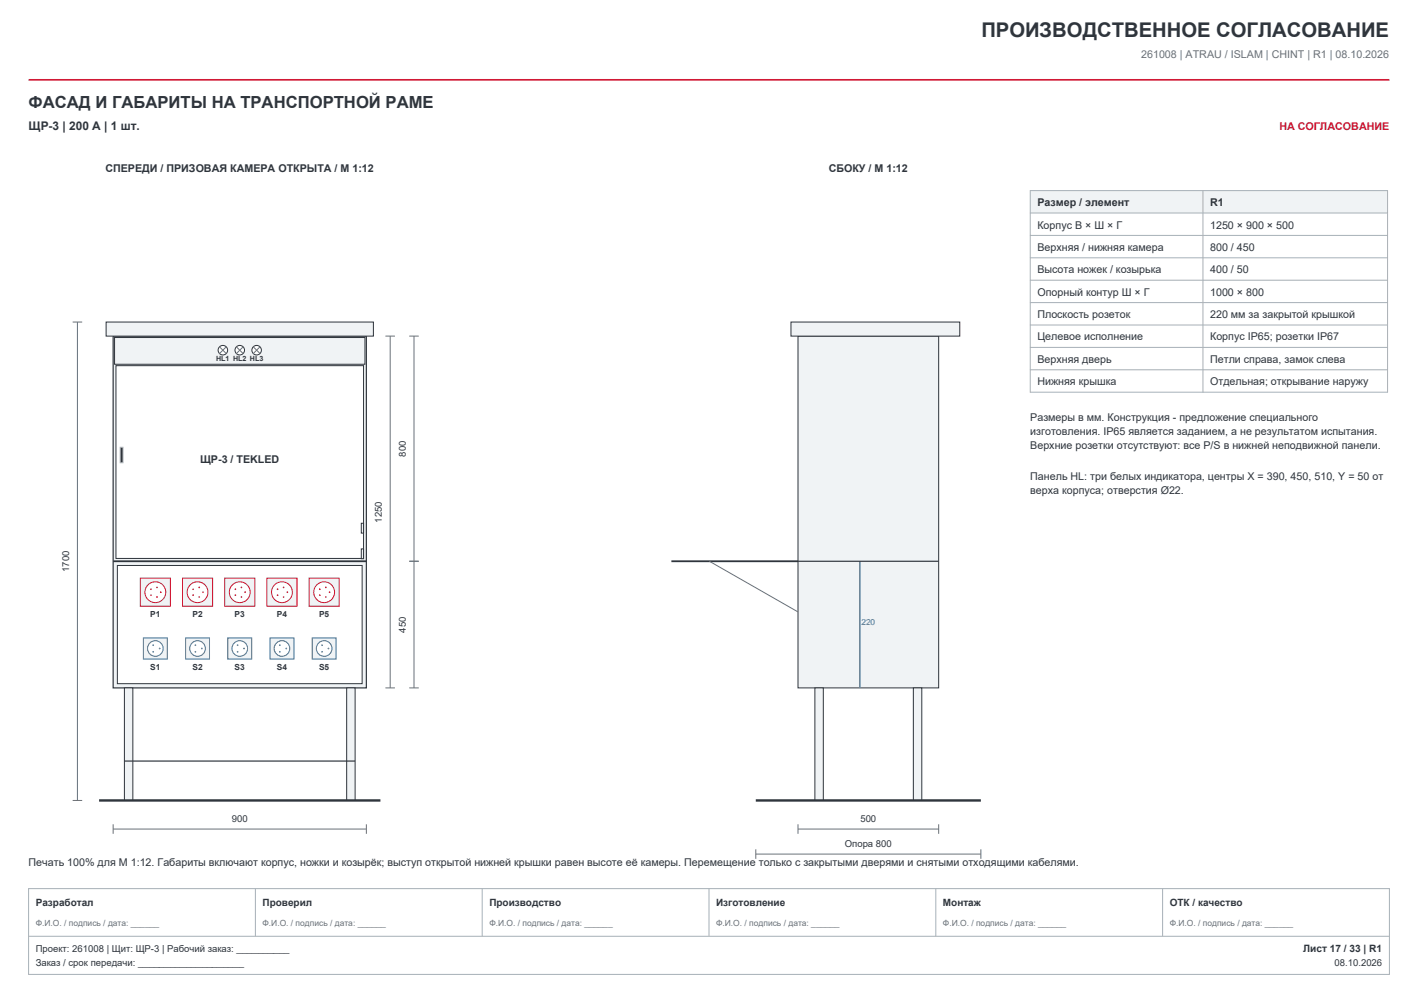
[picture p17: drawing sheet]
<svg xmlns="http://www.w3.org/2000/svg" width="420mm" height="297mm" viewBox="0 0 420 297" stroke-linecap="round" stroke-linejoin="round" font-family="sans-serif">
<defs><g id="words">
<text font-size="6" fill="#2f353c" x="290.7" y="10.9">ПРОИЗВОДСТВЕННОЕ СОГЛАСОВАНИЕ</text>
<text font-size="4.9" fill="#2f353c" x="8.5" y="32.1">ФАСАД И ГАБАРИТЫ НА ТРАНСПОРТНОЙ РАМЕ</text>
<text font-size="3.5" fill="#2f353c" x="8.5" y="38.5">ЩР-3 | 200 А | 1 шт.</text>
<text font-size="3.2" fill="#66717b" x="338" y="17.3">261008 | ATRАU / ISLAM | CHINT | R1 | 08.10.2026</text>
<text font-size="3.2" fill="#d11935" x="378.9" y="38.5">НА СОГЛАСОВАНИЕ</text>
<g font-size="3.2" fill="#2f353c">
<text x="31.2" y="50.8">СПЕРЕДИ / ПРИЗОВАЯ КАМЕРА ОТКРЫТА / М 1:12</text>
<text x="245.5" y="50.8">СБОКУ / М 1:12</text>
<text x="307.3" y="61">Размер / элемент</text>
<text x="358.4" y="61">R1</text>
<text x="307.3" y="67.7">Корпус В × Ш × Г</text>
<text x="358.4" y="67.7">1250 × 900 × 500</text>
<text x="307.3" y="74.3">Верхняя / нижняя камера</text>
<text x="358.4" y="74.3">800 / 450</text>
<text x="307.3" y="80.9">Высота ножек / козырька</text>
<text x="358.4" y="80.9">400 / 50</text>
<text x="307.3" y="87.6">Опорный контур Ш × Г</text>
<text x="358.4" y="87.6">1000 × 800</text>
<text x="307.3" y="94.2">Плоскость розеток</text>
<text x="358.4" y="94.2">220 мм за закрытой крышкой</text>
<text x="307.3" y="100.8">Целевое исполнение</text>
<text x="358.4" y="100.8">Корпус IP65; розетки IP67</text>
<text x="307.3" y="107.5">Верхняя дверь</text>
<text x="358.4" y="107.5">Петли справа, замок слева</text>
<text x="307.3" y="114.1">Нижняя крышка</text>
<text x="358.4" y="114.1">Отдельная; открывание наружу</text>
<text x="305.2" y="124.6">Размеры в мм. Конструкция - предложение специального</text>
<text x="305.2" y="128.7">изготовления. IP65 является заданием, а не результатом испытания.</text>
<text x="59.3" y="137">ЩР-3 / TEKLED</text>
<text x="305.2" y="132.9">Верхние розетки отсутствуют: все P/S в нижней неподвижной панели.</text>
<text x="305.2" y="142.3">Панель HL: три белых индикатора, центры X = 390, 450, 510, Y = 50 от</text>
<text x="305.2" y="146.4">верха корпуса; отверстия Ø22.</text>
<text x="8.5" y="256.4">Печать 100% для М 1:12. Габариты включают корпус, ножки и козырёк; выступ открытой нижней крышки равен высоте её камеры. Перемещение только с закрытыми дверями и снятыми отходящими кабелями.</text>
</g>
<g font-size="3" fill="#2f353c">
<text x="10.6" y="268.4">Разработал</text>
<text x="77.8" y="268.4">Проверил</text>
<text x="144.9" y="268.4">Производство</text>
<text x="212.1" y="268.4">Изготовление</text>
<text x="279.3" y="268.4">Монтаж</text>
<text x="346.5" y="268.4">ОТК / качество</text>
<text x="386" y="281.8">Лист 17 / 33 | R1</text>
</g>
<g font-size="2.8" fill="#2f353c">
<text x="120.2" y="135.2" transform="rotate(-90 120.2 135.2)">800</text>
<text x="113.1" y="154.8" transform="rotate(-90 113.1 154.8)">1250</text>
<text x="20.5" y="169.3" transform="rotate(-90 20.5 169.3)">1700</text>
<text x="120.2" y="187.3" transform="rotate(-90 120.2 187.3)">450</text>
<text x="68.7" y="243.4">900</text>
<text x="254.8" y="243.4">500</text>
<text x="250.2" y="250.8">Опора 800</text>
<text x="10.6" y="281.8">Проект: 261008 | Щит: ЩР-3 | Рабочий заказ: __________</text>
<text x="10.6" y="286.1">Заказ / срок передачи: ____________________</text>
<text x="395.3" y="286.1">08.10.2026</text>
</g>
<g font-size="2.5" fill="#2f353c">
<text x="44.5" y="182.7">P1</text>
<text x="57" y="182.7">P2</text>
<text x="69.5" y="182.7">P3</text>
<text x="82" y="182.7">P4</text>
<text x="94.5" y="182.7">P5</text>
<text x="44.5" y="198.3">S1</text>
<text x="57" y="198.3">S2</text>
<text x="69.5" y="198.3">S3</text>
<text x="82" y="198.3">S4</text>
<text x="94.5" y="198.3">S5</text>
</g>
<text font-size="2.5" fill="#2273ac" x="255.1" y="184.9">220</text>
<g font-size="2.5" fill="#66717b">
<text x="10.6" y="274.1">Ф.И.О. / подпись / дата: ______</text>
<text x="77.8" y="274.1">Ф.И.О. / подпись / дата: ______</text>
<text x="144.9" y="274.1">Ф.И.О. / подпись / дата: ______</text>
<text x="212.1" y="274.1">Ф.И.О. / подпись / дата: ______</text>
<text x="279.3" y="274.1">Ф.И.О. / подпись / дата: ______</text>
<text x="346.5" y="274.1">Ф.И.О. / подпись / дата: ______</text>
</g>
<text font-size="2.1" fill="#2f353c" x="64" y="106.9">HL1 HL2 HL3</text>
</g></defs>
<path d="M8.5 23.6h403" fill="none" stroke="#d11935" stroke-width=".49"/>
<path d="M8.5 263.1h403v25.4h-403z" fill-rule="evenodd" fill="#fff" stroke="#a7b0b7" stroke-width=".3"/>
<path d="M8.5 277.2h403M75.6 263.1v14.1M142.8 263.1v14.1M210 263.1v14.1M277.2 263.1v14.1M344.4 263.1v14.1" fill="none" stroke="#a7b0b7" stroke-width=".3"/>
<path d="M33.5 99.5h75v104.2h-75z" fill-rule="evenodd" fill="#f0f3f5" stroke="#2f353c" stroke-width=".35"/>
<path d="M33.9 99.9h74.2v8h-74.2z" fill-rule="evenodd" fill="#f0f3f5" stroke="#2f353c" stroke-width=".3"/>
<circle cx="66" cy="103.7" r="1.41" fill="#fff" stroke="#2f353c" stroke-width=".3"/>
<path d="M65 102.6l2.1 2.2M67.1 102.6l-2.1 2.2" fill="none" stroke="#66717b" stroke-width=".3"/>
<circle cx="71" cy="103.7" r="1.41" fill="#fff" stroke="#2f353c" stroke-width=".3"/>
<path d="M70 102.6l2.1 2.2M72.1 102.6l-2.1 2.2" fill="none" stroke="#66717b" stroke-width=".3"/>
<circle cx="76" cy="103.7" r="1.41" fill="#fff" stroke="#2f353c" stroke-width=".3"/>
<path d="M75 102.6l2.1 2.2M77.1 102.6l-2.1 2.2" fill="none" stroke="#66717b" stroke-width=".3"/>
<path d="M34.3 108.3h73.4v57.1h-73.4z" fill-rule="evenodd" fill="#fff" stroke="#2f353c" stroke-width=".3"/>
<path d="M35.6 132.4h.8v4.6h-.8z" fill-rule="evenodd" fill="#2f353c" stroke="#a7b0b7" stroke-width=".3"/>
<g fill="#f0f3f5" stroke="#2f353c" stroke-width=".3">
<path d="M107 154.9h.7v3h-.7z" fill-rule="evenodd"/>
<path d="M107 162.5h.7v2.9h-.7z" fill-rule="evenodd"/>
</g>
<path d="M34.8 167.4h72.5v35h-72.5z" fill-rule="evenodd" fill="#fff" stroke="#2f353c" stroke-width=".3"/>
<path d="M41.6 171.2h8.9v8.3h-8.9z" fill-rule="evenodd" fill="#f0f3f5" stroke="#d11935" stroke-width=".3"/>
<circle cx="46" cy="175.4" r="3.1" fill="#fff" stroke="#d11935" stroke-width=".3"/>
<g fill="#d11935">
<circle cx="47.6" cy="175.4" r=".25"/>
<circle cx="46.5" cy="173.9" r=".25"/>
<circle cx="44.7" cy="174.5" r=".25"/>
<circle cx="44.7" cy="176.2" r=".25"/>
<circle cx="46.5" cy="176.8" r=".25"/>
</g>
<path d="M42.5 188.9h7.1v6.3h-7.1z" fill-rule="evenodd" fill="#f0f3f5" stroke="#2273ac" stroke-width=".3"/>
<circle cx="46" cy="192" r="2.31" fill="#fff" stroke="#2273ac" stroke-width=".3"/>
<g fill="#2273ac">
<circle cx="47.3" cy="192" r=".25"/>
<circle cx="45.4" cy="191.1" r=".25"/>
<circle cx="45.4" cy="193" r=".25"/>
</g>
<path d="M54.1 171.2h8.9v8.3h-8.9z" fill-rule="evenodd" fill="#f0f3f5" stroke="#d11935" stroke-width=".3"/>
<circle cx="58.5" cy="175.4" r="3.1" fill="#fff" stroke="#d11935" stroke-width=".3"/>
<g fill="#d11935">
<circle cx="60.1" cy="175.4" r=".25"/>
<circle cx="59" cy="173.9" r=".25"/>
<circle cx="57.2" cy="174.5" r=".25"/>
<circle cx="57.2" cy="176.2" r=".25"/>
<circle cx="59" cy="176.8" r=".25"/>
</g>
<path d="M55 188.9h7.1v6.3h-7.1z" fill-rule="evenodd" fill="#f0f3f5" stroke="#2273ac" stroke-width=".3"/>
<circle cx="58.5" cy="192" r="2.31" fill="#fff" stroke="#2273ac" stroke-width=".3"/>
<g fill="#2273ac">
<circle cx="59.8" cy="192" r=".25"/>
<circle cx="57.9" cy="191.1" r=".25"/>
<circle cx="57.9" cy="193" r=".25"/>
</g>
<path d="M66.6 171.2h8.9v8.3h-8.9z" fill-rule="evenodd" fill="#f0f3f5" stroke="#d11935" stroke-width=".3"/>
<circle cx="71" cy="175.4" r="3.1" fill="#fff" stroke="#d11935" stroke-width=".3"/>
<g fill="#d11935">
<circle cx="72.6" cy="175.4" r=".25"/>
<circle cx="71.5" cy="173.9" r=".25"/>
<circle cx="69.7" cy="174.5" r=".25"/>
<circle cx="69.7" cy="176.2" r=".25"/>
<circle cx="71.5" cy="176.8" r=".25"/>
</g>
<path d="M67.5 188.9h7.1v6.3h-7.1z" fill-rule="evenodd" fill="#f0f3f5" stroke="#2273ac" stroke-width=".3"/>
<circle cx="71" cy="192" r="2.31" fill="#fff" stroke="#2273ac" stroke-width=".3"/>
<g fill="#2273ac">
<circle cx="72.3" cy="192" r=".25"/>
<circle cx="70.4" cy="191.1" r=".25"/>
<circle cx="70.4" cy="193" r=".25"/>
</g>
<path d="M79.1 171.2h8.9v8.3h-8.9z" fill-rule="evenodd" fill="#f0f3f5" stroke="#d11935" stroke-width=".3"/>
<circle cx="83.5" cy="175.4" r="3.1" fill="#fff" stroke="#d11935" stroke-width=".3"/>
<g fill="#d11935">
<circle cx="85.1" cy="175.4" r=".25"/>
<circle cx="84" cy="173.9" r=".25"/>
<circle cx="82.2" cy="174.5" r=".25"/>
<circle cx="82.2" cy="176.2" r=".25"/>
<circle cx="84" cy="176.8" r=".25"/>
</g>
<path d="M80 188.9h7.1v6.3h-7.1z" fill-rule="evenodd" fill="#f0f3f5" stroke="#2273ac" stroke-width=".3"/>
<circle cx="83.5" cy="192" r="2.31" fill="#fff" stroke="#2273ac" stroke-width=".3"/>
<g fill="#2273ac">
<circle cx="84.8" cy="192" r=".25"/>
<circle cx="82.9" cy="191.1" r=".25"/>
<circle cx="82.9" cy="193" r=".25"/>
</g>
<path d="M91.6 171.2h8.9v8.3h-8.9z" fill-rule="evenodd" fill="#f0f3f5" stroke="#d11935" stroke-width=".3"/>
<circle cx="96" cy="175.4" r="3.1" fill="#fff" stroke="#d11935" stroke-width=".3"/>
<g fill="#d11935">
<circle cx="97.6" cy="175.4" r=".25"/>
<circle cx="96.5" cy="173.9" r=".25"/>
<circle cx="94.7" cy="174.5" r=".25"/>
<circle cx="94.7" cy="176.2" r=".25"/>
<circle cx="96.5" cy="176.8" r=".25"/>
</g>
<path d="M92.5 188.9h7.1v6.3h-7.1z" fill-rule="evenodd" fill="#f0f3f5" stroke="#2273ac" stroke-width=".3"/>
<circle cx="96" cy="192" r="2.31" fill="#fff" stroke="#2273ac" stroke-width=".3"/>
<g fill="#2273ac">
<circle cx="97.3" cy="192" r=".25"/>
<circle cx="95.4" cy="191.1" r=".25"/>
<circle cx="95.4" cy="193" r=".25"/>
</g>
<path d="M33.5 166.2h75" fill="none" stroke="#2f353c" stroke-width=".53"/>
<g fill="#f0f3f5" stroke="#2f353c" stroke-width=".3">
<path d="M36.8 203.7h2.5v33.3h-2.5z" fill-rule="evenodd"/>
<path d="M102.7 203.7h2.5v33.3h-2.5z" fill-rule="evenodd"/>
</g>
<path d="M29.3 237h83.4" fill="none" stroke="#2f353c" stroke-width=".71" stroke-linecap="butt"/>
<path d="M36.8 225.4h68.4" fill="none" stroke="#2f353c" stroke-width=".35"/>
<path d="M31.4 95.4h79.2v4.1h-79.2z" fill-rule="evenodd" fill="#f0f3f5" stroke="#2f353c" stroke-width=".3"/>
<g fill="none" stroke="#66717b" stroke-width=".3">
<path d="M21.5 95.4h2.8M22.9 95.4v141.6M114.2 99.5h2.8M115.6 99.5v104.2M121.2 99.5h2.8M122.6 99.5v104.2M121.2 166.2h2.8M114.2 203.7h2.8M121.2 203.7h2.8M21.5 237h2.8M33.5 245.5h75M33.5 244.1v2.8"/>
<path d="M108.5 244.1v2.8"/>
</g>
<path d="M236.4 99.5h41.6v104.2h-41.6z" fill-rule="evenodd" fill="#f0f3f5" stroke="#2f353c" stroke-width=".3"/>
<path d="M254.7 166.2v37.5" fill="none" stroke="#2273ac" stroke-width=".35"/>
<path d="M236.4 166.2h41.6" fill="none" stroke="#2f353c" stroke-width=".35"/>
<path d="M234.3 95.4h50v4.1h-50z" fill-rule="evenodd" fill="#f0f3f5" stroke="#2f353c" stroke-width=".3"/>
<path d="M198.9 166.2h37.5" fill="none" stroke="#2f353c" stroke-width=".53"/>
<path d="M210.1 166.2l26.3 15" fill="none" stroke="#66717b" stroke-width=".3"/>
<g fill="#f0f3f5" stroke="#2f353c" stroke-width=".3">
<path d="M241.4 203.7h2.5v33.3h-2.5z" fill-rule="evenodd"/>
<path d="M270.5 203.7h2.5v33.3h-2.5z" fill-rule="evenodd"/>
</g>
<path d="M223.9 237h66.6" fill="none" stroke="#2f353c" stroke-width=".71" stroke-linecap="butt"/>
<path d="M223.9 252.9h66.6M223.9 251.5v2.8M236.4 245.5h41.6M236.4 244.1v2.8M278 244.1v2.8M290.5 251.5v2.8" fill="none" stroke="#66717b" stroke-width=".3"/>
<path d="M305.2 56.4h105.8v6.7h-105.8z" fill-rule="evenodd" fill="#f0f3f5"/>
<path d="M305.2 56.4h105.8v59.7h-105.8zM356.3 56.4v59.7M305.2 63.1h105.8M305.2 69.7h105.8M305.2 76.3h105.8M305.2 83h105.8M305.2 89.6h105.8M305.2 96.2h105.8M305.2 102.9h105.8M305.2 109.5h105.8" fill="none" stroke="#a7b0b7" stroke-width=".3"/>
<use href="#words"/>
</svg>
